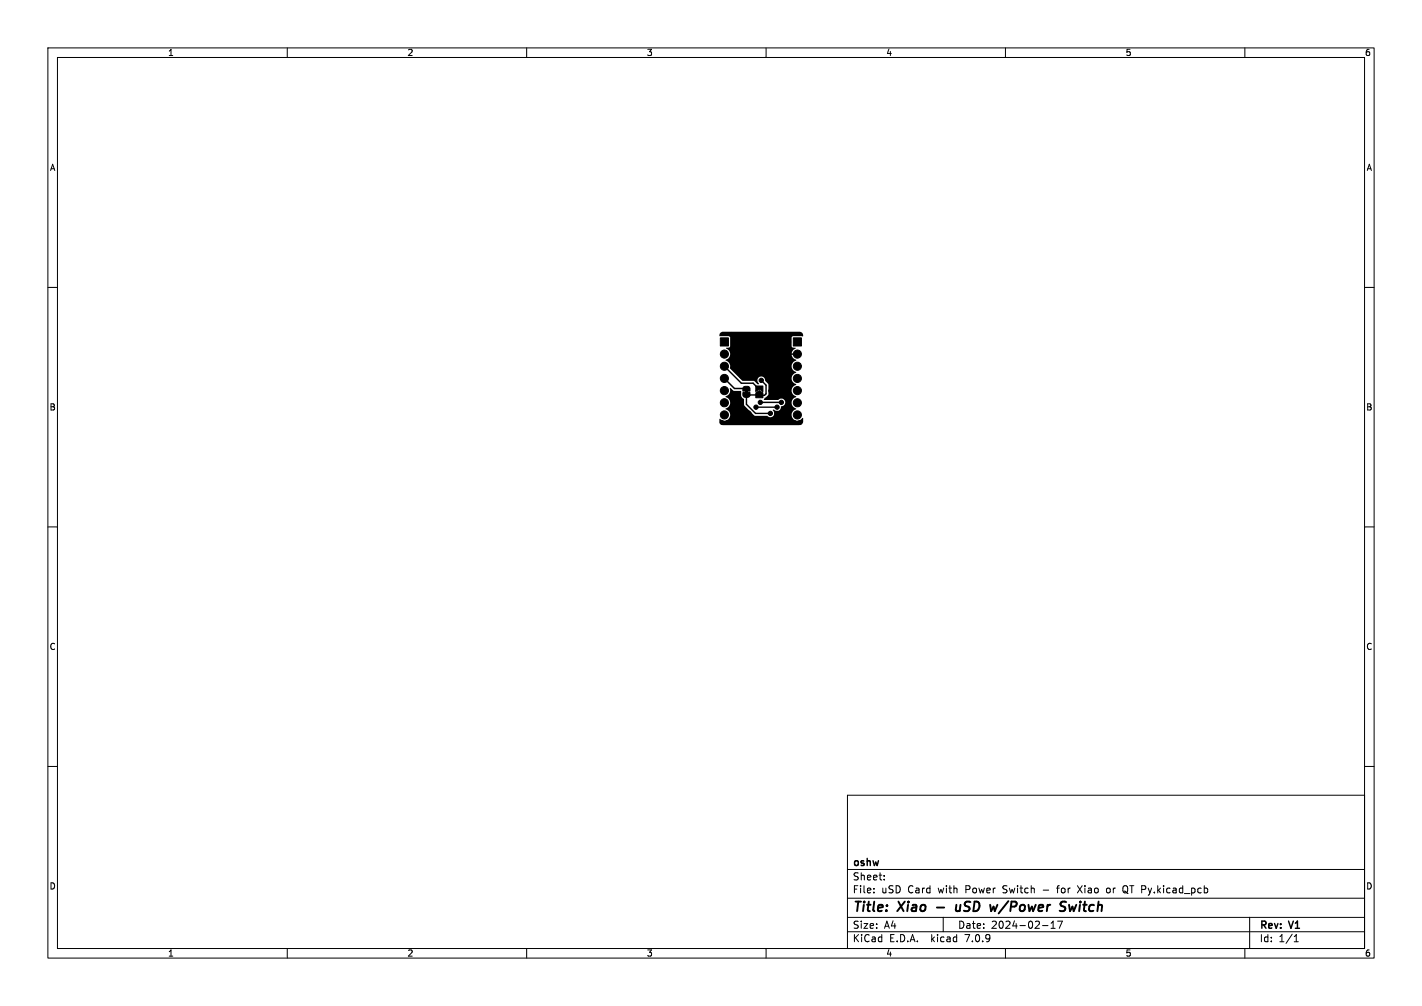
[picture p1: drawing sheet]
<svg xmlns="http://www.w3.org/2000/svg" width="297mm" height="210mm" viewBox="0 0 297 210" stroke-linecap="round" stroke-linejoin="round" font-family="sans-serif">
<defs><g id="words">
<g font-size="2.8">
<text x="178" y="190.9">Title:</text>
<text x="187.7" y="190.9">Xiao</text>
<text x="201.3" y="190.9">uSD</text>
<text x="209.3" y="190.9">w/Power</text>
<text x="224.7" y="190.9">Switch</text>
</g>
<g font-size="2.1">
<text x="178" y="184">Sheet:</text>
<text x="178" y="181.2">oshw</text>
<text x="178" y="186.7">File:</text>
<text x="184.1" y="186.7">uSD</text>
<text x="189.7" y="186.7">Card</text>
<text x="196.1" y="186.7">with</text>
<text x="201.9" y="186.7">Power</text>
<text x="209.8" y="186.7">Switch</text>
<text x="218.3" y="186.7">-</text>
<text x="221.5" y="186.7">for</text>
<text x="225.9" y="186.7">Xiao</text>
<text x="232.1" y="186.7">or</text>
<text x="235.6" y="186.7">QT Py.kicad_pcb</text>
<text x="178" y="196.9">KiCad</text>
<text x="178" y="194.1">Size:</text>
<text x="184.7" y="194.1">A4</text>
<text x="185.7" y="196.9">E.D.A.</text>
<text x="194.6" y="196.9">kicad</text>
<text x="200" y="194.1">Date:</text>
<text x="201.8" y="196.9">7.0.9</text>
<text x="207" y="194.1">2024-02-17</text>
<text x="263" y="194.3">Rev:</text>
<text x="263" y="196.9">Id:</text>
<text x="267.1" y="196.9">1/1</text>
<text x="269.4" y="194.3">V1</text>
</g>
<g font-size="1.8">
<text x="35" y="11.9">1</text>
<text x="85" y="11.9">2</text>
<text x="135" y="11.9">3</text>
<text x="185" y="11.9">4</text>
<text x="235" y="11.9">5</text>
<text x="285" y="11.9">6</text>
<text x="10.3" y="35.9">A</text>
<text x="285.4" y="35.9">A</text>
<text x="10.3" y="85.9">B</text>
<text x="285.3" y="85.9">B</text>
<text x="10.3" y="135.9">C</text>
<text x="285.3" y="135.9">C</text>
<text x="10.3" y="185.9">D</text>
<text x="285.3" y="185.9">D</text>
<text x="35" y="199.9">1</text>
<text x="85" y="199.9">2</text>
<text x="135" y="199.9">3</text>
<text x="185" y="199.9">4</text>
<text x="235" y="199.9">5</text>
<text x="285" y="199.9">6</text>
</g>
</g></defs>
<g fill="none" stroke="#000" stroke-width=".21">
<path d="M10 10h277v190h-277zM12 12h273v186h-273zM60 10v2M110 10v2M160 10v2M210 10v2M260 10v2M10 60h2M285 60h2M10 110h2M285 110h2M10 160h2"/>
<path d="M285 160h2M177 166h108v32h-108zM60 198v2M110 198v2M160 198v2M177 194.5h108M177 191.5h108M177 187.5h108M177 181.5h108M182.5 186.3v.1M182.5 185.5v.1M184.7 183.6v.1"/>
<path d="M184.7 182.8v.1M197 191.5v3M210 198v2M217.7 193.2h1.2M219.5 193.8h.9M219.5 192.7l.5-.4v1.5M220.7 185.4h.5M220.9 192.3h1l-.7 1.5M225 184.9l1 1.5M226 184.9l-1 1.5M231.6 185.4l-.4 .1-.1 .2 .1 .6 .4 .1M234.6 186.2l.6 .2"/>
<path d="M234.8 186l.3 .1M235.2 184.9l-.6 .2M260 198v2M261 191.5v6.5M270.3 196.6h.9M270.3 195.5l.4-.4v1.5"/>
</g>
<path d="M195.7 189.4h1.5M199.8 188.9l-.1 1.2 .5 .1 .3-.2M200.6 188.9l-.2 1.3M208.3 188.9l-.5 1.3M210.6 188.1l-2 2.6M221.7 188.3h1M221.8 189.2l.6 .2 .1 .4-.4 .4h-.5M223.3 188.9l.2 1.3 .5-.9" fill="none" stroke="#000" stroke-width=".4"/>
<path d="M150.5 69.5l.5-.2h16a.64 .64 0 0 1 .6 .3 .64 .64 0 0 1 0 .6h-1.9l-.3 .1-.1 2 .3 .3h.5l.1 .1-.6 .4-.2 .6 .7 .1v.3h-.8a1.87 1.87 0 0 0 1 1.1 1.27 1.27 0 0 0-1 1.3 1.27 1.27 0 0 0 1 1.2 1.31 1.31 0 0 0-1 1.3 1.31 1.31 0 0 0 1 1.3 1.31 1.31 0 0 0-1 1.2 1.31 1.31 0 0 0 1 1.3 1.31 1.31 0 0 0-1 1.3 1.31 1.31 0 0 0 1 1.2 1.27 1.27 0 0 0-.7 2 1.27 1.27 0 0 0 2.1-.1v.8a.75 .75 0 0 1-.7 .7h-16a.75 .75 0 0 1-.7-.7v-.5l.1-.1a1.23 1.23 0 0 0 2-.2 1.23 1.23 0 0 0-.9-1.8 1.31 1.31 0 0 0 1-1.3 1.31 1.31 0 0 0-1-1.3 1.49 1.49 0 0 0 1-1.8l.8 .6h1.5v1.2l.6 .5 .1 1.3 2 2.1 2.8 .1a.84 .84 0 0 0 1.2 0 .84 .84 0 0 0-.1-1.2l.3-.1a.9 .9 0 0 0 1 .2 .9 .9 0 0 0 .5-.9 .82 .82 0 0 0 .7-1.2 .82 .82 0 0 0-1.4-.1l-3-.1 1-1.2v-1.9l-.7-.8a.84 .84 0 0 0-1.2-.8 .84 .84 0 0 0-.1 1.5h-.3l-.8-.7h-2.4l-2.6-2.6a1.35 1.35 0 0 0-.9-1.7 1.32 1.32 0 0 0 1-1.2 1.32 1.32 0 0 0-.9-1.3l.7-.1 .2-.3v-1.9l-.3-.2h-1.9v-.4zM155.6 81.6h.6v.4h-.6z" fill="#000"/>
<g fill="#000" stroke="#000" stroke-width=".21">
<path d="M150.5 70.5h1.7v1.7h-1.7zM165.7 70.5h1.7v1.7h-1.7zM155.3 80.8l.3-.1h.8l.2 .4v.6h-1.4zM155.2 82h1.4v.7l-.3 .2h-.9l-.2-.4zM157.9 82l.7-.5 .7 .5v1h-1.4zM157.9 80.6h1.4v1.1l-.7-.5-.7 .5z"/>
<circle cx="151.3" cy="76.5" r=".85"/>
<circle cx="151.3" cy="73.9" r=".85"/>
<circle cx="151.3" cy="79" r=".85"/>
<circle cx="152.7" cy="69.8" r=".4"/>
<circle cx="153.3" cy="76.1" r=".45"/>
<circle cx="155" cy="78.6" r=".45"/>
<circle cx="156.5" cy="78.6" r=".45"/>
<circle cx="157.2" cy="71.2" r=".45"/>
<circle cx="159" cy="79.4" r=".45"/>
<circle cx="161.7" cy="78.5" r=".45"/>
<circle cx="163" cy="79.5" r=".45"/>
<circle cx="163.1" cy="77.8" r=".45"/>
<circle cx="163.3" cy="76.2" r=".45"/>
<circle cx="164.5" cy="76.2" r=".45"/>
<circle cx="164.7" cy="71.4" r=".45"/>
<circle cx="164.7" cy="70.1" r=".45"/>
<circle cx="166.5" cy="76.5" r=".85"/>
<circle cx="166.5" cy="79" r=".85"/>
<circle cx="166.5" cy="73.9" r=".85"/>
<circle cx="150.8" cy="88.2" r=".4"/>
<circle cx="151.3" cy="86.6" r=".85"/>
<circle cx="151.3" cy="81.5" r=".85"/>
<circle cx="151.3" cy="84.1" r=".85"/>
<circle cx="151.9" cy="88.2" r=".4"/>
<circle cx="153.1" cy="85.5" r=".45"/>
<circle cx="153.2" cy="83.7" r=".45"/>
<circle cx="153.6" cy="82.2" r=".45"/>
<circle cx="154.8" cy="84.5" r=".45"/>
<circle cx="156.4" cy="86.3" r=".45"/>
<circle cx="157.9" cy="85" r=".45"/>
<circle cx="158.8" cy="84" r=".45"/>
<circle cx="160.9" cy="86.3" r=".45"/>
<circle cx="161" cy="81.6" r=".45"/>
<circle cx="162.3" cy="85" r=".45"/>
<circle cx="162.3" cy="86.3" r=".45"/>
<circle cx="163.2" cy="84" r=".45"/>
<circle cx="164.2" cy="86" r=".45"/>
<circle cx="165.9" cy="88.2" r=".4"/>
<circle cx="166.5" cy="81.5" r=".85"/>
<circle cx="166.5" cy="86.6" r=".85"/>
<circle cx="166.5" cy="84.1" r=".85"/>
<circle cx="167" cy="88.2" r=".4"/>
</g>
<path d="M151.3 76.5l3.5 3.5h2.5l1.1 1.1h.2M151.3 79l2.1 2.1h2.5M159 79.4l1 1v1.8l-.3 .3h-1.1M157.9 85h4.4M158.6 82.5l-2.7-.1v2l1.9 1.9h3.1M158.8 84h4.4M158.8 82.3l-.2 .2" fill="none" stroke="#000" stroke-width=".3"/>
<use href="#words"/>
</svg>
